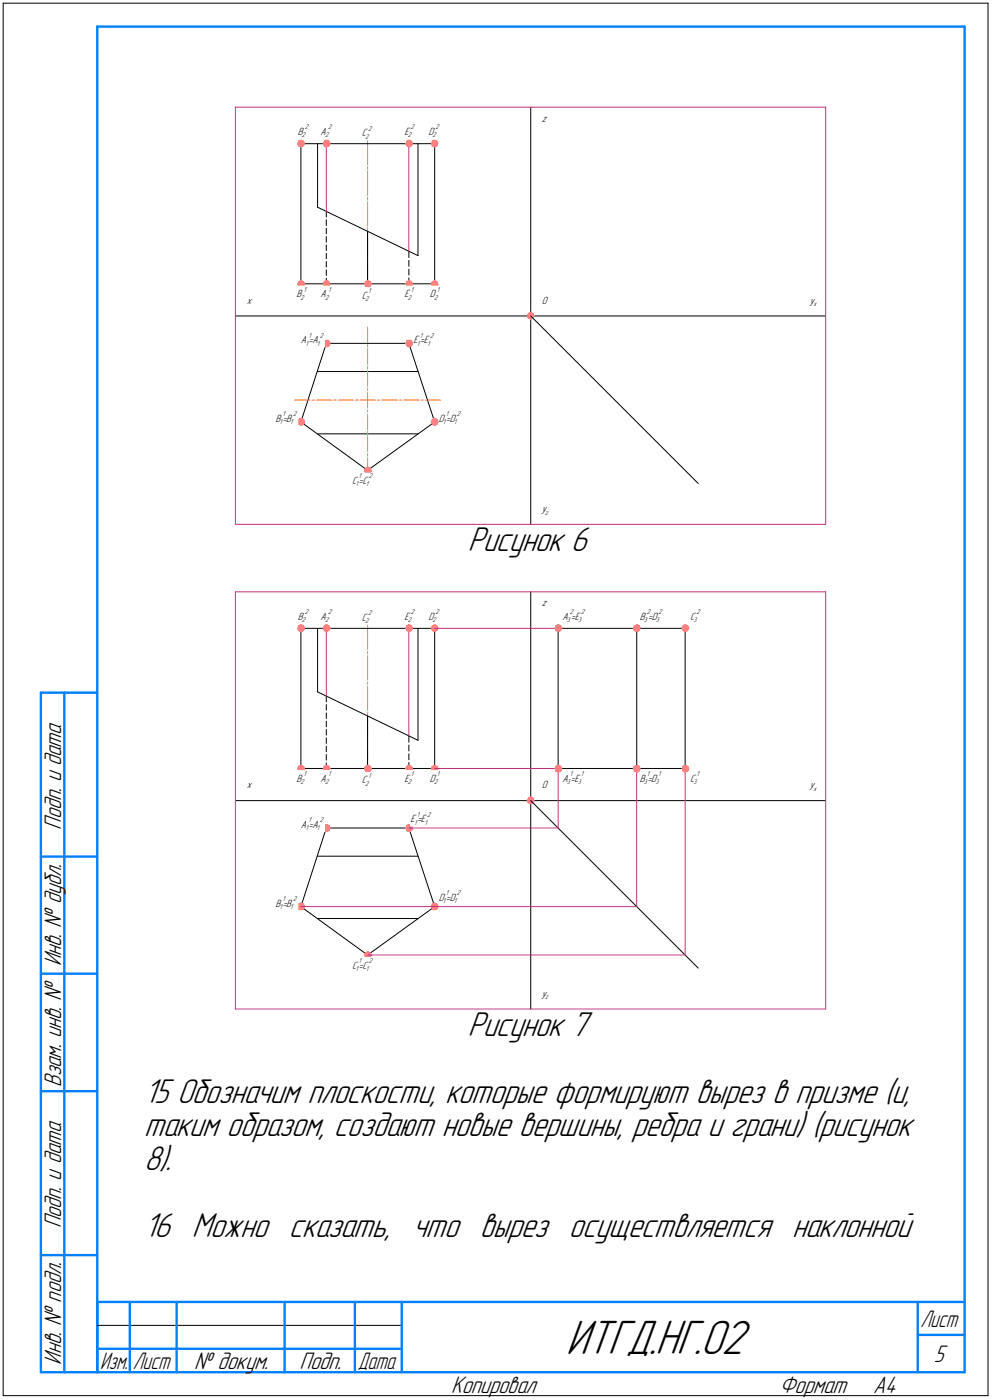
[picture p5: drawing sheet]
<svg xmlns="http://www.w3.org/2000/svg" width="212mm" height="299mm" viewBox="0 0 212 299" stroke-linecap="round" stroke-linejoin="round" font-family="sans-serif">
<defs><g id="words">
<text font-size="10.9" x="120.7" y="288.8">ИТГД.НГ.02</text>
<g font-size="7.8">
<text x="99.8" y="117.6">Рисунок 6</text>
<text x="99.8" y="221">Рисунок 7</text>
<text x="30.7" y="235.2">15 Обозначим плоскости, которые формируют вырез в призме (и,</text>
<text x="30.7" y="242.4">таким образом, создают новые вершины, ребра и грани) (рисунок</text>
<text x="30.7" y="249.5">8).</text>
<text x="30.7" y="263.8">16 Можно сказать, что вырез осуществляется наклонной</text>
</g>
<g font-size="5.4">
<text x="13" y="177" transform="rotate(-90 13 177)">Подп. и дата</text>
<text x="13" y="206.1" transform="rotate(-90 13 206.1)">Инв. № дубл.</text>
<text x="13" y="231.8" transform="rotate(-90 13 231.8)">Взам. инв. №</text>
<text x="13" y="262" transform="rotate(-90 13 262)">Подп. и дата</text>
<text x="13" y="291.1" transform="rotate(-90 13 291.1)">Инв. № подл.</text>
<text x="41.4" y="292">№ докум.</text>
<text x="63.9" y="292">Подп.</text>
<text x="199.1" y="290.5">5</text>
<text x="96.3" y="297">Копировал</text>
<text x="166.3" y="297">Формат</text>
<text x="186.3" y="297">A4</text>
</g>
<g font-size="5.3">
<text x="196.4" y="283">Лист</text>
<text x="21.4" y="292">Изм.</text>
<text x="28.4" y="292">Лист</text>
<text x="76.4" y="292">Дата</text>
</g>
<g font-size="2.4">
<text x="63.5" y="28.8">B</text>
<text x="68.4" y="28.8">A</text>
<text x="77.2" y="29.1">C</text>
<text x="86.3" y="28.8">E</text>
<text x="91.4" y="28.8">D</text>
<text x="115.6" y="26">z</text>
<text x="52.6" y="64.8">x</text>
<text x="63.2" y="63.4">B</text>
<text x="68.4" y="63.4">A</text>
<text x="77.2" y="63.7">C</text>
<text x="86.3" y="63.4">E</text>
<text x="91.7" y="63.4">D</text>
<text x="115.6" y="64.8">О</text>
<text x="172.8" y="64.8">y</text>
<text x="64.2" y="73.2">A =A</text>
<text x="88.2" y="73.2">E =E</text>
<text x="58.7" y="90">B =B</text>
<text x="93.6" y="90">D =D</text>
<text x="75.1" y="103.2">C =C</text>
<text x="115.6" y="109.3">y</text>
<text x="115.6" y="129.3">z</text>
<text x="63.5" y="132.2">B</text>
<text x="68.4" y="132.2">A</text>
<text x="77.2" y="132.5">C</text>
<text x="86.3" y="132.2">E</text>
<text x="91.4" y="132.2">D</text>
<text x="120" y="132.2">A =E</text>
<text x="136.5" y="132.2">B =D</text>
<text x="147.2" y="132.2">C</text>
<text x="63.2" y="166.8">B</text>
<text x="68.4" y="166.8">A</text>
<text x="77.2" y="167.1">C</text>
<text x="86.3" y="166.8">E</text>
<text x="91.7" y="166.8">D</text>
<text x="120" y="166.8">A =E</text>
<text x="136.5" y="166.8">B =D</text>
<text x="147.2" y="166.8">C</text>
<text x="52.6" y="168.1">x</text>
<text x="115.6" y="168.1">О</text>
<text x="172.8" y="168.1">y</text>
<text x="64.2" y="176.6">A =A</text>
<text x="87.6" y="175.4">E =E</text>
<text x="58.7" y="193.4">B =B</text>
<text x="93.6" y="192.2">D =D</text>
<text x="75.1" y="206.6">C =C</text>
<text x="115.6" y="212.6">y</text>
</g>
<g font-size="1.6">
<text x="64.4" y="29.3">2</text>
<text x="65" y="27.6">2</text>
<text x="69.3" y="29.3">2</text>
<text x="70" y="27.6">2</text>
<text x="77.9" y="29.6">2</text>
<text x="78.5" y="27.9">2</text>
<text x="87" y="29.3">2</text>
<text x="87.6" y="27.6">2</text>
<text x="92.3" y="29.3">2</text>
<text x="92.9" y="27.6">2</text>
<text x="64.1" y="63.9">2</text>
<text x="64.7" y="62.2">1</text>
<text x="69.3" y="63.9">2</text>
<text x="70" y="62.2">1</text>
<text x="77.9" y="64.2">2</text>
<text x="78.5" y="62.5">1</text>
<text x="87" y="63.9">2</text>
<text x="87.6" y="62.2">1</text>
<text x="92.6" y="63.9">2</text>
<text x="93.2" y="62.2">1</text>
<text x="173.5" y="65.3">x</text>
<text x="65.2" y="73.8">1</text>
<text x="65.8" y="72">1</text>
<text x="67.6" y="73.8">1</text>
<text x="68.2" y="72">2</text>
<text x="88.9" y="73.8">1</text>
<text x="89.5" y="72">1</text>
<text x="91.1" y="73.8">1</text>
<text x="91.7" y="72">2</text>
<text x="60.2" y="88.8">1</text>
<text x="62.6" y="88.8">2</text>
<text x="95.1" y="88.8">1</text>
<text x="97.4" y="88.8">2</text>
<text x="59.6" y="90.5">1</text>
<text x="61.9" y="90.5">1</text>
<text x="94.5" y="90.5">1</text>
<text x="96.8" y="90.5">1</text>
<text x="75.8" y="103.7">1</text>
<text x="76.5" y="102">1</text>
<text x="78" y="103.7">1</text>
<text x="78.7" y="102">2</text>
<text x="116.3" y="109.8">z</text>
<text x="65" y="131">2</text>
<text x="70" y="131">2</text>
<text x="78.5" y="131.3">2</text>
<text x="87.6" y="131">2</text>
<text x="92.9" y="131">2</text>
<text x="121.6" y="131">2</text>
<text x="124" y="131">2</text>
<text x="137.9" y="131">2</text>
<text x="140.5" y="131">2</text>
<text x="148.6" y="131">2</text>
<text x="64.4" y="132.7">2</text>
<text x="69.3" y="132.7">2</text>
<text x="77.9" y="133">2</text>
<text x="87" y="132.7">2</text>
<text x="92.3" y="132.7">2</text>
<text x="120.9" y="132.7">3</text>
<text x="123.4" y="132.7">3</text>
<text x="137.3" y="132.7">3</text>
<text x="139.9" y="132.7">3</text>
<text x="147.9" y="132.7">3</text>
<text x="64.1" y="167.3">2</text>
<text x="64.7" y="165.6">1</text>
<text x="69.3" y="167.3">2</text>
<text x="70" y="165.6">1</text>
<text x="77.9" y="167.6">2</text>
<text x="78.5" y="165.9">1</text>
<text x="87" y="167.3">2</text>
<text x="87.6" y="165.6">1</text>
<text x="92.6" y="167.3">2</text>
<text x="93.2" y="165.6">1</text>
<text x="120.9" y="167.3">3</text>
<text x="121.6" y="165.6">1</text>
<text x="123.3" y="167.3">3</text>
<text x="123.9" y="165.6">1</text>
<text x="137.3" y="167.3">3</text>
<text x="137.9" y="165.6">1</text>
<text x="139.8" y="167.3">3</text>
<text x="140.4" y="165.6">1</text>
<text x="147.9" y="167.3">3</text>
<text x="148.6" y="165.6">1</text>
<text x="173.5" y="168.7">x</text>
<text x="65.2" y="177.1">1</text>
<text x="65.8" y="175.4">1</text>
<text x="67.6" y="177.1">1</text>
<text x="68.2" y="175.4">2</text>
<text x="88.3" y="175.9">1</text>
<text x="88.9" y="174.2">1</text>
<text x="90.5" y="175.9">1</text>
<text x="91.1" y="174.2">2</text>
<text x="95.1" y="191">1</text>
<text x="97.4" y="191">2</text>
<text x="59.6" y="193.9">1</text>
<text x="60.2" y="192.2">1</text>
<text x="61.9" y="193.9">1</text>
<text x="62.6" y="192.2">2</text>
<text x="94.5" y="192.7">1</text>
<text x="96.8" y="192.7">1</text>
<text x="75.8" y="207.1">1</text>
<text x="76.5" y="205.4">1</text>
<text x="78" y="207.1">1</text>
<text x="78.7" y="205.4">2</text>
<text x="116.3" y="213.2">z</text>
</g>
</g></defs>
<g fill="none" stroke="#000" stroke-width=".21">
<path d="M.7 .7h210zM.7 .7v297zM210.7 .7v297zM64.2 30.6h28.5zM64.2 30.6v29.9zM67.7 30.6v13.6zM89.2 30.6v23.9zM92.7 30.6v29.9zM113.2 22.9v44.5zM67.7 44.2l21.5 10.3zM69.6 59.4v1.1zM69.6 57.6v1.2z"/>
<path d="M69.6 55.8v1.2zM69.6 54v1.2zM69.6 52.2v1.2zM69.6 50.5v1.1zM69.6 48.7v1.2zM69.6 46.9v1.2zM69.6 45.1v1.2zM78.4 49.4v11.1zM87.2 59.3v1.2zM87.2 57.4v1.3zM87.2 55.5v1.3zM87.2 53.6v1.3z"/>
<path d="M50.2 67.4h63zM64.2 60.5h28.5zM67.7 79.2h21.5zM69.6 73.2h17.6zM69.6 73.2l-5.4 16.8zM87.2 73.2l5.5 16.8zM113.2 67.4h62.9zM113.2 67.4v44.4zM113.2 67.4l35.7 35.7zM64.2 90l14.2 10.3zM67.7 92.5h21.5zM78.4 100.3l14.3-10.3z"/>
<path d="M64.2 134h28.5zM64.2 134v29.9zM67.7 134v13.6zM89.2 134v23.9zM92.7 134v29.9zM113.2 126.2v44.6zM119 134h27.1zM119 134v29.9zM135.8 134v29.9zM146.1 134v29.9zM67.7 147.6l21.5 10.3zM69.6 159.2v1.2z"/>
<path d="M69.6 157.4v1.2zM69.6 155.6v1.2zM69.6 153.8v1.2zM69.6 152.1v1.1zM69.6 150.3v1.2zM69.6 148.5v1.2zM78.4 152.7v11.2zM87.2 158.9v1.3zM87.2 157v1.3zM50.2 170.8h63zM64.2 163.9h28.5zM69.6 176.6h17.6z"/>
<path d="M69.6 176.6l-5.4 16.8zM69.6 162.7v1.2zM69.6 161v1.1zM87.2 176.6l5.5 16.8zM87.2 162.6v1.3zM87.2 160.8v1.3zM113.2 170.8h62.9zM113.2 170.8v44.4zM113.2 170.8l35.7 35.7zM119 163.9h27.1zM64.2 193.4l14.2 10.3zM67.7 182.6h21.5z"/>
<path d="M67.7 195.9h21.5zM78.4 203.7l14.3-10.3zM.7 297.7h210zM20.7 282.7h65z"/>
</g>
<g fill="none" stroke="#0080ff" stroke-width=".51">
<path d="M20.7 5.7h185zM20.7 5.7v287zM205.7 5.7v287zM8.7 147.7v145zM8.7 147.7h12zM13.7 147.7v145zM8.7 182.7h12zM8.7 207.7h12zM8.7 232.7h12zM8.7 267.7h12zM20.7 277.7h185zM20.7 277.7v15z"/>
<path d="M27.7 277.7v15zM37.7 277.7v15zM60.7 277.7v15zM75.7 277.7v15zM85.7 277.7v15zM195.7 277.7v15zM8.7 292.7h12zM20.7 287.7h7zM20.7 292.7h185zM27.7 287.7h10zM37.7 287.7h23zM60.7 287.7h15z"/>
<path d="M75.7 287.7h10zM195.7 284.7h10z"/>
</g>
<g fill="none" stroke="#c52b79" stroke-width=".21">
<path d="M50.2 22.9h125.9zM50.2 22.9v88.9zM69.6 30.6v14.5zM87.2 30.6v23zM176.1 22.9v88.9zM50.2 111.8h125.9zM50.2 126.2h125.9zM50.2 126.2v89zM69.6 134v14.5zM87.2 134v23zM92.7 134h26.3zM176.1 126.2v89z"/>
<path d="M87.2 176.6h31.8zM92.7 163.9h26.3zM119 163.9v12.7zM135.8 163.9v29.5zM146.1 163.9v39.8zM64.2 193.4h28.5zM92.7 193.4h43.1zM50.2 215.2h125.9zM78.4 203.7h67.7z"/>
</g>
<g fill="#ff8080" stroke="#ff8080" stroke-width=".21">
<path d="M113 66.6h.4zM112.9 66.7h.6zM112.6 66.8h1.1zM112.6 66.9h1.2zM112.6 67h1.2zM112.5 67.1h1.4zM112.5 67.1h1.4zM112.4 67.2h1.6zM112.4 67.3h1.6zM112.4 67.4h1.6zM112.4 67.5h1.6zM112.4 67.6h1.5zM112.5 67.6h1.4zM112.5 67.7h1.3zM112.6 67.8h1.2zM112.6 67.9h1.1zM112.9 68h.6zM113 68.1h.4z"/>
<path d="M69.3 72.6h.6zM69.1 72.6h1.1zM69.1 72.7h1.2zM69.1 72.8h1.2zM69 72.9h1.4zM69 73h1.4zM68.9 73.1h1.5zM68.9 73.2h1.5zM68.8 73.2h1.6zM68.9 73.3h1.5zM68.9 73.4h1.5zM69 73.5h1.4zM69 73.6h1.4zM69.1 73.7h1.2zM69.1 73.7h1.2zM69.1 73.8h1.1zM69.3 73.9h.7zM69.4 74h.4z"/>
<path d="M87 72.6h.5zM86.7 72.6h1.1zM86.7 72.7h1.2zM86.7 72.8h1.2zM86.6 72.9h1.4zM86.6 73h1.4zM86.5 73.1h1.6zM86.5 73.2h1.6zM86.4 73.2h1.7zM86.5 73.3h1.6zM86.5 73.4h1.6zM86.6 73.5h1.4zM86.6 73.6h1.4zM86.7 73.7h1.2zM86.7 73.7h1.2zM86.7 73.8h1.1zM86.9 73.9h.7zM87 74h.5z"/>
<path d="M64 89.2h.4zM63.8 89.3h.8zM63.6 89.4h1.2zM63.6 89.5h1.3zM63.6 89.6h1.3zM63.6 89.7h1.3zM63.5 89.7h1.4zM63.5 89.8h1.5zM63.5 89.9h1.5zM63.4 90h1.6zM63.5 90.1h1.5zM63.5 90.2h1.5zM63.5 90.3h1.4zM63.6 90.3h1.3zM63.6 90.4h1.3zM63.6 90.5h1.3zM63.6 90.6h1.2zM63.9 90.7h.6z"/>
<path d="M78.2 99.7h.5zM78.1 99.7h.7zM77.9 99.8h1.1zM77.9 99.9h1.2zM77.8 100h1.3zM77.8 100.1h1.4zM77.7 100.2h1.5zM77.7 100.2h1.5zM77.6 100.3h1.6zM77.7 100.4h1.5zM77.7 100.5h1.5zM77.8 100.6h1.4zM77.8 100.7h1.4zM77.9 100.8h1.2zM77.9 100.8h1.2zM77.9 100.9h1.1zM78.1 101h.7zM78.2 101.1h.5z"/>
<path d="M92.5 89.2h.4zM92.4 89.3h.6zM92.1 89.4h1.1zM92.1 89.5h1.2zM92.1 89.6h1.2zM92 89.7h1.4zM92 89.7h1.4zM91.9 89.8h1.6zM91.9 89.9h1.6zM91.9 90h1.6zM91.9 90.1h1.6zM91.9 90.2h1.6zM92 90.3h1.4zM92 90.3h1.4zM92.1 90.4h1.2zM92.1 90.5h1.2zM92.1 90.6h1.1zM92.5 90.7h.5z"/>
<path d="M64 59.9h.4zM63.8 59.9h.8zM63.6 60h1.2zM63.6 60.1h1.3zM63.6 60.2h1.3zM63.5 60.3h1.4zM63.5 60.4h1.4zM63.5 60.5h1.5zM63.4 60.5h1.6zM63.5 60.6h1.5zM63.5 60.7h1.5zM63.5 60.8h1.4zM63.6 60.9h1.3zM63.6 61h1.3zM63.6 61h1.3zM63.6 61.1h1.2zM63.8 61.2h.8zM64 61.3h.4z"/>
<path d="M69.4 59.9h.5zM69.3 59.9h.7zM69.1 60h1.1zM69.1 60.1h1.2zM69 60.2h1.3zM69 60.3h1.4zM68.9 60.4h1.5zM68.9 60.5h1.5zM68.8 60.5h1.6zM68.9 60.6h1.5zM68.9 60.7h1.5zM69 60.8h1.4zM69 60.9h1.4zM69.1 61h1.2zM69.1 61h1.2zM69.1 61.1h1.1zM69.3 61.2h.7zM69.4 61.3h.5z"/>
<path d="M78.2 59.9h.5zM78.1 59.9h.7zM77.9 60h1.1zM77.9 60.1h1.2zM77.8 60.2h1.3zM77.8 60.3h1.4zM77.7 60.4h1.5zM77.7 60.5h1.5zM77.6 60.5h1.6zM77.7 60.6h1.5zM77.7 60.7h1.5zM77.8 60.8h1.4zM77.8 60.9h1.4zM77.9 61h1.2zM77.9 61h1.2zM77.9 61.1h1.1zM78.1 61.2h.7zM78.2 61.3h.5z"/>
<path d="M87 59.9h.5zM86.9 59.9h.7zM86.7 60h1.1zM86.7 60.1h1.2zM86.6 60.2h1.3zM86.6 60.3h1.4zM86.5 60.4h1.5zM86.5 60.5h1.6zM86.4 60.5h1.7zM86.5 60.6h1.6zM86.5 60.7h1.6zM86.6 60.8h1.4zM86.6 60.9h1.4zM86.7 61h1.2zM86.7 61h1.2zM86.7 61.1h1.1zM86.9 61.2h.7zM87 61.3h.5z"/>
<path d="M92.5 59.9h.4zM92.4 59.9h.6zM92.1 60h1.1zM92.1 60.1h1.2zM92 60.2h1.3zM92 60.3h1.4zM91.9 60.4h1.5zM91.9 60.5h1.6zM91.9 60.5h1.6zM91.9 60.6h1.6zM91.9 60.7h1.6zM92 60.8h1.4zM92 60.9h1.4zM92.1 61h1.2zM92.1 61h1.2zM92.1 61.1h1.1zM92.4 61.2h.6zM92.5 61.3h.4z"/>
<path d="M64 29.9h.4zM63.8 30h.8zM63.6 30.1h1.2zM63.6 30.1h1.3zM63.6 30.2h1.3zM63.6 30.3h1.3zM63.5 30.4h1.4zM63.5 30.5h1.5zM63.5 30.6h1.5zM63.4 30.6h1.6zM63.5 30.7h1.5zM63.5 30.8h1.4zM63.5 30.9h1.4zM63.6 31h1.3zM63.6 31.1h1.3zM63.6 31.2h1.2zM63.8 31.2h.8zM64 31.3h.4z"/>
<path d="M69.4 29.9h.5zM69.3 30h.7zM69.1 30.1h1.1zM69.1 30.1h1.2zM69.1 30.2h1.2zM69 30.3h1.4zM69 30.4h1.4zM68.9 30.5h1.5zM68.9 30.6h1.5zM68.8 30.6h1.6zM68.9 30.7h1.5zM68.9 30.8h1.5zM69 30.9h1.4zM69 31h1.3zM69.1 31.1h1.2zM69.1 31.2h1.1zM69.3 31.2h.7zM69.4 31.3h.5z"/>
<path d="M87 29.9h.5zM86.9 30h.7zM86.7 30.1h1.1zM86.7 30.1h1.2zM86.7 30.2h1.2zM86.6 30.3h1.4zM86.6 30.4h1.4zM86.5 30.5h1.6zM86.5 30.6h1.6zM86.4 30.6h1.7zM86.5 30.7h1.6zM86.5 30.8h1.5zM86.6 30.9h1.4zM86.6 31h1.3zM86.7 31.1h1.2zM86.7 31.2h1.1zM86.9 31.2h.7zM87 31.3h.5z"/>
<path d="M92.5 29.9h.4zM92.4 30h.6zM92.1 30.1h1.1zM92.1 30.1h1.2zM92.1 30.2h1.2zM92 30.3h1.4zM92 30.4h1.4zM91.9 30.5h1.6zM91.9 30.6h1.6zM91.9 30.6h1.6zM91.9 30.7h1.6zM91.9 30.8h1.5zM92 30.9h1.4zM92 31h1.3zM92.1 31.1h1.2zM92.1 31.2h1.1zM92.4 31.2h.6zM92.5 31.3h.4z"/>
<path d="M113 170h.4zM112.9 170.1h.6zM112.6 170.2h1.1zM112.6 170.3h1.2zM112.6 170.3h1.2zM112.5 170.4h1.4zM112.5 170.5h1.4zM112.4 170.6h1.6zM112.4 170.7h1.6zM112.4 170.8h1.6zM112.4 170.9h1.6zM112.4 170.9h1.5zM112.5 171h1.4zM112.5 171.1h1.3zM112.6 171.2h1.2zM112.6 171.3h1.1zM112.9 171.4h.6zM113 171.4h.4z"/>
<path d="M69.3 175.9h.6zM69.1 176h1.1zM69.1 176.1h1.2zM69.1 176.2h1.2zM69 176.3h1.4zM69 176.4h1.4zM68.9 176.4h1.5zM68.9 176.5h1.5zM68.8 176.6h1.6zM68.9 176.7h1.5zM68.9 176.8h1.5zM69 176.9h1.4zM69 177h1.4zM69.1 177h1.2zM69.1 177.1h1.2zM69.1 177.2h1.1zM69.3 177.3h.7zM69.4 177.4h.4z"/>
<path d="M87 175.9h.5zM86.7 176h1.1zM86.7 176.1h1.2zM86.7 176.2h1.2zM86.6 176.3h1.4zM86.6 176.4h1.4zM86.5 176.4h1.6zM86.5 176.5h1.6zM86.4 176.6h1.7zM86.5 176.7h1.6zM86.5 176.8h1.6zM86.6 176.9h1.4zM86.6 177h1.4zM86.7 177h1.2zM86.7 177.1h1.2zM86.7 177.2h1.1zM86.9 177.3h.7zM87 177.4h.5z"/>
<path d="M64 192.6h.4zM63.8 192.7h.8zM63.6 192.8h1.2zM63.6 192.9h1.3zM63.6 193h1.3zM63.6 193h1.3zM63.5 193.1h1.4zM63.5 193.2h1.5zM63.5 193.3h1.5zM63.4 193.4h1.6zM63.5 193.5h1.5zM63.5 193.5h1.5zM63.5 193.6h1.4zM63.6 193.7h1.3zM63.6 193.8h1.3zM63.6 193.9h1.3zM63.6 194h1.2zM63.9 194.1h.6z"/>
<path d="M78.2 203h.5zM78.1 203.1h.7zM77.9 203.2h1.1zM77.9 203.3h1.2zM77.8 203.4h1.3zM77.8 203.5h1.4zM77.7 203.5h1.5zM77.7 203.6h1.5zM77.6 203.7h1.6zM77.7 203.8h1.5zM77.7 203.9h1.5zM77.8 204h1.4zM77.8 204h1.4zM77.9 204.1h1.2zM77.9 204.2h1.2zM77.9 204.3h1.1zM78.1 204.4h.7zM78.2 204.5h.5z"/>
<path d="M92.5 192.6h.4zM92.4 192.7h.6zM92.1 192.8h1.1zM92.1 192.9h1.2zM92.1 193h1.2zM92 193h1.4zM92 193.1h1.4zM91.9 193.2h1.6zM91.9 193.3h1.6zM91.9 193.4h1.6zM91.9 193.5h1.6zM91.9 193.5h1.6zM92 193.6h1.4zM92 193.7h1.4zM92.1 193.8h1.2zM92.1 193.9h1.2zM92.1 194h1.1zM92.5 194.1h.5z"/>
<path d="M64 163.2h.4zM63.8 163.3h.8zM63.6 163.4h1.2zM63.6 163.5h1.3zM63.6 163.6h1.3zM63.5 163.7h1.4zM63.5 163.7h1.4zM63.5 163.8h1.5zM63.4 163.9h1.6zM63.5 164h1.5zM63.5 164.1h1.5zM63.5 164.2h1.4zM63.6 164.3h1.3zM63.6 164.3h1.3zM63.6 164.4h1.3zM63.6 164.5h1.2zM63.8 164.6h.8zM64 164.7h.4z"/>
<path d="M69.4 163.2h.5zM69.3 163.3h.7zM69.1 163.4h1.1zM69.1 163.5h1.2zM69 163.6h1.3zM69 163.7h1.4zM68.9 163.7h1.5zM68.9 163.8h1.5zM68.8 163.9h1.6zM68.9 164h1.5zM68.9 164.1h1.5zM69 164.2h1.4zM69 164.3h1.4zM69.1 164.3h1.2zM69.1 164.4h1.2zM69.1 164.5h1.1zM69.3 164.6h.7zM69.4 164.7h.5z"/>
<path d="M78.2 163.2h.5zM78.1 163.3h.7zM77.9 163.4h1.1zM77.9 163.5h1.2zM77.8 163.6h1.3zM77.8 163.7h1.4zM77.7 163.7h1.5zM77.7 163.8h1.5zM77.6 163.9h1.6zM77.7 164h1.5zM77.7 164.1h1.5zM77.8 164.2h1.4zM77.8 164.3h1.4zM77.9 164.3h1.2zM77.9 164.4h1.2zM77.9 164.5h1.1zM78.1 164.6h.7zM78.2 164.7h.5z"/>
<path d="M87 163.2h.5zM86.9 163.3h.7zM86.7 163.4h1.1zM86.7 163.5h1.2zM86.6 163.6h1.3zM86.6 163.7h1.4zM86.5 163.7h1.5zM86.5 163.8h1.6zM86.4 163.9h1.7zM86.5 164h1.6zM86.5 164.1h1.6zM86.6 164.2h1.4zM86.6 164.3h1.4zM86.7 164.3h1.2zM86.7 164.4h1.2zM86.7 164.5h1.1zM86.9 164.6h.7zM87 164.7h.5z"/>
<path d="M92.5 163.2h.4zM92.4 163.3h.6zM92.1 163.4h1.1zM92.1 163.5h1.2zM92 163.6h1.3zM92 163.7h1.4zM91.9 163.7h1.5zM91.9 163.8h1.6zM91.9 163.9h1.6zM91.9 164h1.6zM91.9 164.1h1.6zM92 164.2h1.4zM92 164.3h1.4zM92.1 164.3h1.2zM92.1 164.4h1.2zM92.1 164.5h1.1zM92.4 164.6h.6zM92.5 164.7h.4z"/>
<path d="M64 133.3h.4zM63.8 133.3h.8zM63.6 133.4h1.2zM63.6 133.5h1.3zM63.6 133.6h1.3zM63.6 133.7h1.3zM63.5 133.8h1.4zM63.5 133.9h1.5zM63.5 133.9h1.5zM63.4 134h1.6zM63.5 134.1h1.5zM63.5 134.2h1.4zM63.5 134.3h1.4zM63.6 134.4h1.3zM63.6 134.5h1.3zM63.6 134.5h1.2zM63.8 134.6h.8zM64 134.7h.4z"/>
<path d="M69.4 133.3h.5zM69.3 133.3h.7zM69.1 133.4h1.1zM69.1 133.5h1.2zM69.1 133.6h1.2zM69 133.7h1.4zM69 133.8h1.4zM68.9 133.9h1.5zM68.9 133.9h1.5zM68.8 134h1.6zM68.9 134.1h1.5zM68.9 134.2h1.5zM69 134.3h1.4zM69 134.4h1.3zM69.1 134.5h1.2zM69.1 134.5h1.1zM69.3 134.6h.7zM69.4 134.7h.5z"/>
<path d="M87 133.3h.5zM86.9 133.3h.7zM86.7 133.4h1.1zM86.7 133.5h1.2zM86.7 133.6h1.2zM86.6 133.7h1.4zM86.6 133.8h1.4zM86.5 133.9h1.6zM86.5 133.9h1.6zM86.4 134h1.7zM86.5 134.1h1.6zM86.5 134.2h1.5zM86.6 134.3h1.4zM86.6 134.4h1.3zM86.7 134.5h1.2zM86.7 134.5h1.1zM86.9 134.6h.7zM87 134.7h.5z"/>
<path d="M92.5 133.3h.4zM92.4 133.3h.6zM92.1 133.4h1.1zM92.1 133.5h1.2zM92.1 133.6h1.2zM92 133.7h1.4zM92 133.8h1.4zM91.9 133.9h1.6zM91.9 133.9h1.6zM91.9 134h1.6zM91.9 134.1h1.6zM91.9 134.2h1.5zM92 134.3h1.4zM92 134.4h1.3zM92.1 134.5h1.2zM92.1 134.5h1.1zM92.4 134.6h.6zM92.5 134.7h.4z"/>
<path d="M118.9 163.2h.4zM118.7 163.3h.8zM118.4 163.4h1.2zM118.4 163.5h1.3zM118.4 163.6h1.3zM118.4 163.7h1.4zM118.4 163.7h1.4zM118.4 163.8h1.5zM118.3 163.9h1.6zM118.4 164h1.5zM118.4 164.1h1.5zM118.4 164.2h1.4zM118.4 164.3h1.4zM118.4 164.3h1.3zM118.4 164.4h1.3zM118.4 164.5h1.2zM118.7 164.6h.8zM118.9 164.7h.4z"/>
<path d="M118.9 133.3h.4zM118.7 133.3h.8zM118.4 133.4h1.2zM118.4 133.5h1.3zM118.4 133.6h1.3zM118.4 133.7h1.4zM118.4 133.8h1.4zM118.4 133.9h1.5zM118.4 133.9h1.5zM118.3 134h1.6zM118.4 134.1h1.5zM118.4 134.2h1.4zM118.4 134.3h1.4zM118.4 134.4h1.3zM118.4 134.5h1.3zM118.4 134.5h1.2zM118.7 134.6h.8zM118.9 134.7h.4z"/>
<path d="M135.6 133.3h.5zM135.5 133.3h.7zM135.2 133.4h1.2zM135.2 133.5h1.3zM135.2 133.6h1.3zM135.1 133.7h1.4zM135.1 133.8h1.5zM135 133.9h1.6zM135 133.9h1.6zM135 134h1.6zM135 134.1h1.6zM135 134.2h1.6zM135.1 134.3h1.4zM135.1 134.4h1.4zM135.2 134.5h1.3zM135.2 134.5h1.2zM135.5 134.6h.7zM135.6 134.7h.5z"/>
<path d="M146 133.3h.4zM145.8 133.3h.8zM145.6 133.4h1.1zM145.6 133.5h1.2zM145.6 133.6h1.2zM145.5 133.7h1.4zM145.5 133.8h1.4zM145.5 133.9h1.5zM145.5 133.9h1.5zM145.4 134h1.6zM145.5 134.1h1.5zM145.5 134.2h1.4zM145.5 134.3h1.4zM145.5 134.4h1.3zM145.6 134.5h1.2zM145.6 134.5h1.1zM145.8 134.6h.8zM146 134.7h.4z"/>
<path d="M135.6 163.2h.5zM135.5 163.3h.7zM135.2 163.4h1.2zM135.2 163.5h1.3zM135.1 163.6h1.4zM135.1 163.7h1.4zM135 163.7h1.6zM135 163.8h1.6zM135 163.9h1.6zM135 164h1.6zM135 164.1h1.6zM135.1 164.2h1.5zM135.1 164.3h1.4zM135.2 164.3h1.3zM135.2 164.4h1.3zM135.2 164.5h1.2zM135.5 164.6h.7zM135.6 164.7h.5z"/>
<path d="M146 163.2h.4zM145.8 163.3h.8zM145.6 163.4h1.1zM145.6 163.5h1.2zM145.5 163.6h1.3zM145.5 163.7h1.4zM145.5 163.7h1.4zM145.5 163.8h1.5zM145.4 163.9h1.6zM145.5 164h1.5zM145.5 164.1h1.5zM145.5 164.2h1.4zM145.5 164.3h1.4zM145.6 164.3h1.2zM145.6 164.4h1.2zM145.6 164.5h1.1zM145.8 164.6h.8zM146 164.7h.4z"/>
</g>
<g fill="none" stroke="#ff8000" stroke-width=".21">
<path d="M78.4 36.5v5.2zM78.4 35.6v.5zM78.4 30v5.1zM78.4 56v5.1zM78.4 55.1v.4zM78.4 49.5v5.2zM78.4 48.6v.5zM78.4 43v5.2zM78.4 42.1v.5zM78.4 69.8v3.3zM78.4 73.5v.5zM78.4 74.4v3.3z"/>
<path d="M78.4 78.1v.6zM78.4 79.1v3.3zM62.8 85.3h3.3zM66.6 85.3h.5zM67.5 85.3h3.3zM71.2 85.3h.5zM72.1 85.3h3.3zM75.9 85.3h.5zM76.8 85.3h1.6zM78.4 97.6v3.3zM78.4 96.8v.4zM78.4 93v3.3z"/>
<path d="M78.4 92.1v.4zM78.4 88.4v3.3zM78.4 87.5v.4zM78.4 85.3v1.7zM78.4 82.8v.4zM78.4 83.7v1.6zM78.4 85.3h1.7zM80.5 85.3h.5zM81.4 85.3h3.4zM85.2 85.3h.4zM86.1 85.3h3.3zM89.8 85.3h.5z"/>
<path d="M90.8 85.3h3.2zM78.4 139.9v5.1zM78.4 138.9v.5zM78.4 133.3v5.2zM78.4 159.4v5.1zM78.4 158.5v.4zM78.4 152.9v5.2zM78.4 152v.5zM78.4 146.4v5.2zM78.4 145.5v.5z"/>
</g>
<g fill="#fff" stroke="#fff" stroke-width=".21">
<path d="M115.6 63.1h1.5zM115.6 63.2h1.5zM115.6 63.2h1.5zM115.6 63.3h1.5zM115.6 63.4h1.5zM115.6 63.5h1.5zM115.6 63.6h1.5zM115.6 63.7h1.5zM115.6 63.8h1.5zM115.6 63.8h1.5zM115.6 63.9h1.5zM115.6 64h1.5zM115.6 64.1h1.5zM115.6 64.2h1.5zM115.6 64.3h1.5zM115.6 64.3h1.5zM115.6 64.4h1.5zM115.6 64.5h1.5zM115.6 64.6h1.5zM115.6 64.7h1.5zM115.6 64.8h1.5zM115.6 64.9h1.5zM115.6 64.9h1.5zM115.6 65h1.5zM115.6 65.1h1.5z"/>
<path d="M115.6 107.6h1.9zM115.6 107.7h1.9zM115.6 107.8h1.9zM115.6 107.9h1.9zM115.6 107.9h1.9zM115.6 108h1.9zM115.6 108.1h1.9zM115.6 108.2h1.9zM115.6 108.3h1.9zM115.6 108.4h1.9zM115.6 108.5h1.9zM115.6 108.5h1.9zM115.6 108.6h1.9zM115.6 108.7h1.9zM115.6 108.8h1.9zM115.6 108.9h1.9zM115.6 109h1.9zM115.6 109.1h1.9zM115.6 109.1h1.9zM115.6 109.2h1.9zM115.6 109.3h1.9zM115.6 109.4h1.9zM115.6 109.5h1.9zM115.6 109.6h1.9zM115.6 109.6h1.9zM115.6 109.7h1.9zM115.6 109.8h1.9zM115.6 109.9h1.9zM115.6 110h1.9z"/>
<path d="M52.7 63.1h1.3zM52.7 63.2h1.3zM52.7 63.2h1.3zM52.7 63.3h1.3zM52.7 63.4h1.3zM52.7 63.5h1.3zM52.7 63.6h1.3zM52.7 63.7h1.3zM52.7 63.8h1.3zM52.7 63.8h1.3zM52.7 63.9h1.3zM52.7 64h1.3zM52.7 64.1h1.3zM52.7 64.2h1.3zM52.7 64.3h1.3zM52.7 64.3h1.3zM52.7 64.4h1.3zM52.7 64.5h1.3zM52.7 64.6h1.3zM52.7 64.7h1.3zM52.7 64.8h1.3zM52.7 64.9h1.3zM52.7 64.9h1.3zM52.7 65h1.3zM52.7 65.1h1.3z"/>
<path d="M115.6 24.3h1.3zM115.6 24.4h1.3zM115.6 24.5h1.3zM115.6 24.6h1.3zM115.6 24.6h1.3zM115.6 24.7h1.3zM115.6 24.8h1.3zM115.6 24.9h1.3zM115.6 25h1.3zM115.6 25.1h1.3zM115.6 25.1h1.3zM115.6 25.2h1.3zM115.6 25.3h1.3zM115.6 25.4h1.3zM115.6 25.5h1.3zM115.6 25.6h1.3zM115.6 25.7h1.3zM115.6 25.7h1.3zM115.6 25.8h1.3zM115.6 25.9h1.3zM115.6 26h1.3zM115.6 26.1h1.3zM115.6 26.2h1.3zM115.6 26.2h1.3zM115.6 26.3h1.3z"/>
<path d="M172.7 63.1h2zM172.7 63.2h2zM172.7 63.2h2zM172.7 63.3h2zM172.7 63.4h2zM172.7 63.5h2zM172.7 63.6h2zM172.7 63.7h2zM172.7 63.8h2zM172.7 63.8h2zM172.7 63.9h2zM172.7 64h2zM172.7 64.1h2zM172.7 64.2h2zM172.7 64.3h2zM172.7 64.3h2zM172.7 64.4h2zM172.7 64.5h2zM172.7 64.6h2zM172.7 64.7h2zM172.7 64.8h2zM172.7 64.9h2zM172.7 64.9h2zM172.7 65h2zM172.7 65.1h2zM172.7 65.2h2zM172.7 65.3h2zM172.7 65.4h2zM172.7 65.4h2zM172.7 65.5h2z"/>
<path d="M64.2 71h5.1zM64.2 71h5.1zM64.2 71.1h5.1zM64.2 71.2h5.1zM64.2 71.3h5.1zM64.2 71.4h5.1zM64.2 71.5h5.1zM64.2 71.5h5.1zM64.2 71.6h5.1zM64.2 71.7h5.1zM64.2 71.8h5.1zM64.2 71.9h5.1zM64.2 72h5.1zM64.2 72.1h5.1zM64.2 72.1h5.1zM64.2 72.2h5.1zM64.2 72.3h5.1zM64.2 72.4h5.1zM64.2 72.5h5.1zM64.2 72.6h5.1zM64.2 72.6h5.1zM64.2 72.7h5.1zM64.2 72.8h5.1zM64.2 72.9h5.1zM64.2 73h5.1zM64.2 73.1h5.1zM64.2 73.2h5.1zM64.2 73.2h5.1zM64.2 73.3h5.1zM64.2 73.4h5.1zM64.2 73.5h5.1zM64.2 73.6h5.1zM64.2 73.7h5.1zM64.2 73.7h5.1zM64.2 73.8h5.1zM64.2 73.9h5.1zM64.2 74h5.1z"/>
<path d="M58.8 87.6h4.8zM58.8 87.7h4.8zM58.8 87.8h4.8zM58.8 87.9h4.8zM58.8 88h4.8zM58.8 88.1h4.8zM58.8 88.1h4.8zM58.8 88.2h4.8zM58.8 88.3h4.8zM58.8 88.4h4.8zM58.8 88.5h4.8zM58.8 88.6h4.8zM58.8 88.6h4.8zM58.8 88.7h4.8zM58.8 88.8h4.8zM58.8 88.9h4.8zM58.8 89h4.8zM58.8 89.1h4.8zM58.8 89.2h4.8zM58.8 89.2h4.8zM58.8 89.3h4.8zM58.8 89.4h4.8zM58.8 89.5h4.8zM58.8 89.6h4.8zM58.8 89.7h4.8zM58.8 89.7h4.8zM58.8 89.8h4.8zM58.8 89.9h4.8zM58.8 90h4.8zM58.8 90.1h4.8zM58.8 90.2h4.8zM58.8 90.3h4.8zM58.8 90.3h4.8zM58.8 90.4h4.8zM58.8 90.5h4.8zM58.8 90.6h4.8zM58.8 90.7h4.8zM58.8 90.8h4.8z"/>
<path d="M75.1 100.9h4.6zM75.1 101h4.6zM75.1 101.1h4.6zM75.1 101.2h4.6zM75.1 101.3h4.6zM75.1 101.3h4.6zM75.1 101.4h4.6zM75.1 101.5h4.6zM75.1 101.6h4.6zM75.1 101.7h4.6zM75.1 101.8h4.6zM75.1 101.9h4.6zM75.1 101.9h4.6zM75.1 102h4.6zM75.1 102.1h4.6zM75.1 102.2h4.6zM75.1 102.3h4.6zM75.1 102.4h4.6zM75.1 102.4h4.6zM75.1 102.5h4.6zM75.1 102.6h4.6zM75.1 102.7h4.6zM75.1 102.8h4.6zM75.1 102.9h4.6zM75.1 103h4.6zM75.1 103h4.6zM75.1 103.1h4.6zM75.1 103.2h4.6zM75.1 103.3h4.6zM75.1 103.4h4.6zM75.1 103.5h4.6zM75.1 103.5h4.6zM75.1 103.6h4.6zM75.1 103.7h4.6zM75.1 103.8h4.6zM75.1 103.9h4.6zM75.1 104h4.6z"/>
<path d="M93.6 87.6h4.9zM93.6 87.7h4.9zM93.6 87.8h4.9zM93.6 87.9h4.9zM93.6 88h4.9zM93.6 88.1h4.9zM93.6 88.1h4.9zM93.6 88.2h4.9zM93.6 88.3h4.9zM93.6 88.4h4.9zM93.6 88.5h4.9zM93.6 88.6h4.9zM93.6 88.6h4.9zM93.6 88.7h4.9zM93.6 88.8h4.9zM93.6 88.9h4.9zM93.6 89h4.9zM93.6 89.1h4.9zM93.6 89.2h4.9zM93.6 89.2h4.9zM93.6 89.3h4.9zM93.6 89.4h4.9zM93.6 89.5h4.9zM93.6 89.6h4.9zM93.6 89.7h4.9zM93.6 89.7h4.9zM93.6 89.8h4.9zM93.6 89.9h4.9zM93.6 90h4.9zM93.6 90.1h4.9zM93.6 90.2h4.9zM93.6 90.3h4.9zM93.6 90.3h4.9zM93.6 90.4h4.9zM93.6 90.5h4.9zM93.6 90.6h4.9zM93.6 90.7h4.9zM93.6 90.8h4.9z"/>
<path d="M88.1 71h4.6zM88.1 71h4.6zM88.1 71.1h4.6zM88.1 71.2h4.6zM88.1 71.3h4.6zM88.1 71.4h4.6zM88.1 71.5h4.6zM88.1 71.5h4.6zM88.1 71.6h4.6zM88.1 71.7h4.6zM88.1 71.8h4.6zM88.1 71.9h4.6zM88.1 72h4.6zM88.1 72.1h4.6zM88.1 72.1h4.6zM88.1 72.2h4.6zM88.1 72.3h4.6zM88.1 72.4h4.6zM88.1 72.5h4.6zM88.1 72.6h4.6zM88.1 72.6h4.6zM88.1 72.7h4.6zM88.1 72.8h4.6zM88.1 72.9h4.6zM88.1 73h4.6zM88.1 73.1h4.6zM88.1 73.2h4.6zM88.1 73.2h4.6zM88.1 73.3h4.6zM88.1 73.4h4.6zM88.1 73.5h4.6zM88.1 73.6h4.6zM88.1 73.7h4.6zM88.1 73.7h4.6zM88.1 73.8h4.6zM88.1 73.9h4.6zM88.1 74h4.6z"/>
<path d="M63.2 61h2.3zM63.2 61.1h2.3zM63.2 61.2h2.3zM63.2 61.3h2.3zM63.2 61.4h2.3zM63.2 61.5h2.3zM63.2 61.6h2.3zM63.2 61.6h2.3zM63.2 61.7h2.3zM63.2 61.8h2.3zM63.2 61.9h2.3zM63.2 62h2.3zM63.2 62.1h2.3zM63.2 62.1h2.3zM63.2 62.2h2.3zM63.2 62.3h2.3zM63.2 62.4h2.3zM63.2 62.5h2.3zM63.2 62.6h2.3zM63.2 62.7h2.3zM63.2 62.7h2.3zM63.2 62.8h2.3zM63.2 62.9h2.3zM63.2 63h2.3zM63.2 63.1h2.3zM63.2 63.2h2.3zM63.2 63.2h2.3zM63.2 63.3h2.3zM63.2 63.4h2.3zM63.2 63.5h2.3zM63.2 63.6h2.3zM63.2 63.7h2.3zM63.2 63.8h2.3zM63.2 63.8h2.3zM63.2 63.9h2.3zM63.2 64h2.3zM63.2 64.1h2.3z"/>
<path d="M68.3 61h2.5zM68.3 61.1h2.5zM68.3 61.2h2.5zM68.3 61.3h2.5zM68.3 61.4h2.5zM68.3 61.5h2.5zM68.3 61.6h2.5zM68.3 61.6h2.5zM68.3 61.7h2.5zM68.3 61.8h2.5zM68.3 61.9h2.5zM68.3 62h2.5zM68.3 62.1h2.5zM68.3 62.1h2.5zM68.3 62.2h2.5zM68.3 62.3h2.5zM68.3 62.4h2.5zM68.3 62.5h2.5zM68.3 62.6h2.5zM68.3 62.7h2.5zM68.3 62.7h2.5zM68.3 62.8h2.5zM68.3 62.9h2.5zM68.3 63h2.5zM68.3 63.1h2.5zM68.3 63.2h2.5zM68.3 63.2h2.5zM68.3 63.3h2.5zM68.3 63.4h2.5zM68.3 63.5h2.5zM68.3 63.6h2.5zM68.3 63.7h2.5zM68.3 63.8h2.5zM68.3 63.8h2.5zM68.3 63.9h2.5zM68.3 64h2.5zM68.3 64.1h2.5z"/>
<path d="M77.1 61.4h2.2zM77.1 61.5h2.2zM77.1 61.6h2.2zM77.1 61.6h2.2zM77.1 61.7h2.2zM77.1 61.8h2.2zM77.1 61.9h2.2zM77.1 62h2.2zM77.1 62.1h2.2zM77.1 62.1h2.2zM77.1 62.2h2.2zM77.1 62.3h2.2zM77.1 62.4h2.2zM77.1 62.5h2.2zM77.1 62.6h2.2zM77.1 62.7h2.2zM77.1 62.7h2.2zM77.1 62.8h2.2zM77.1 62.9h2.2zM77.1 63h2.2zM77.1 63.1h2.2zM77.1 63.2h2.2zM77.1 63.2h2.2zM77.1 63.3h2.2zM77.1 63.4h2.2zM77.1 63.5h2.2zM77.1 63.6h2.2zM77.1 63.7h2.2zM77.1 63.8h2.2zM77.1 63.8h2.2zM77.1 63.9h2.2zM77.1 64h2.2zM77.1 64.1h2.2zM77.1 64.2h2.2zM77.1 64.3h2.2zM77.1 64.3h2.2zM77.1 64.4h2.2z"/>
<path d="M86.3 61h2.1zM86.3 61.1h2.1zM86.3 61.2h2.1zM86.3 61.3h2.1zM86.3 61.4h2.1zM86.3 61.5h2.1zM86.3 61.6h2.1zM86.3 61.6h2.1zM86.3 61.7h2.1zM86.3 61.8h2.1zM86.3 61.9h2.1zM86.3 62h2.1zM86.3 62.1h2.1zM86.3 62.1h2.1zM86.3 62.2h2.1zM86.3 62.3h2.1zM86.3 62.4h2.1zM86.3 62.5h2.1zM86.3 62.6h2.1zM86.3 62.7h2.1zM86.3 62.7h2.1zM86.3 62.8h2.1zM86.3 62.9h2.1zM86.3 63h2.1zM86.3 63.1h2.1zM86.3 63.2h2.1zM86.3 63.2h2.1zM86.3 63.3h2.1zM86.3 63.4h2.1zM86.3 63.5h2.1zM86.3 63.6h2.1zM86.3 63.7h2.1zM86.3 63.8h2.1zM86.3 63.8h2.1zM86.3 63.9h2.1zM86.3 64h2.1zM86.3 64.1h2.1z"/>
<path d="M91.7 61h2.3zM91.7 61.1h2.3zM91.7 61.2h2.3zM91.7 61.3h2.3zM91.7 61.4h2.3zM91.7 61.5h2.3zM91.7 61.6h2.3zM91.7 61.6h2.3zM91.7 61.7h2.3zM91.7 61.8h2.3zM91.7 61.9h2.3zM91.7 62h2.3zM91.7 62.1h2.3zM91.7 62.1h2.3zM91.7 62.2h2.3zM91.7 62.3h2.3zM91.7 62.4h2.3zM91.7 62.5h2.3zM91.7 62.6h2.3zM91.7 62.7h2.3zM91.7 62.7h2.3zM91.7 62.8h2.3zM91.7 62.9h2.3zM91.7 63h2.3zM91.7 63.1h2.3zM91.7 63.2h2.3zM91.7 63.2h2.3zM91.7 63.3h2.3zM91.7 63.4h2.3zM91.7 63.5h2.3zM91.7 63.6h2.3zM91.7 63.7h2.3zM91.7 63.8h2.3zM91.7 63.8h2.3zM91.7 63.9h2.3zM91.7 64h2.3zM91.7 64.1h2.3z"/>
<path d="M63.5 26.5h2.5zM63.5 26.6h2.5zM63.5 26.7h2.5zM63.5 26.8h2.5zM63.5 26.8h2.5zM63.5 26.9h2.5zM63.5 27h2.5zM63.5 27.1h2.5zM63.5 27.2h2.5zM63.5 27.3h2.5zM63.5 27.3h2.5zM63.5 27.4h2.5zM63.5 27.5h2.5zM63.5 27.6h2.5zM63.5 27.7h2.5zM63.5 27.8h2.5zM63.5 27.9h2.5zM63.5 27.9h2.5zM63.5 28h2.5zM63.5 28.1h2.5zM63.5 28.2h2.5zM63.5 28.3h2.5zM63.5 28.4h2.5zM63.5 28.4h2.5zM63.5 28.5h2.5zM63.5 28.6h2.5zM63.5 28.7h2.5zM63.5 28.8h2.5zM63.5 28.9h2.5zM63.5 29h2.5zM63.5 29h2.5zM63.5 29.1h2.5zM63.5 29.2h2.5zM63.5 29.3h2.5zM63.5 29.4h2.5zM63.5 29.5h2.5zM63.5 29.5h2.5z"/>
<path d="M68.3 26.5h2.7zM68.3 26.6h2.7zM68.3 26.7h2.7zM68.3 26.8h2.7zM68.3 26.8h2.7zM68.3 26.9h2.7zM68.3 27h2.7zM68.3 27.1h2.7zM68.3 27.2h2.7zM68.3 27.3h2.7zM68.3 27.3h2.7zM68.3 27.4h2.7zM68.3 27.5h2.7zM68.3 27.6h2.7zM68.3 27.7h2.7zM68.3 27.8h2.7zM68.3 27.9h2.7zM68.3 27.9h2.7zM68.3 28h2.7zM68.3 28.1h2.7zM68.3 28.2h2.7zM68.3 28.3h2.7zM68.3 28.4h2.7zM68.3 28.4h2.7zM68.3 28.5h2.7zM68.3 28.6h2.7zM68.3 28.7h2.7zM68.3 28.8h2.7zM68.3 28.9h2.7zM68.3 29h2.7zM68.3 29h2.7zM68.3 29.1h2.7zM68.3 29.2h2.7zM68.3 29.3h2.7zM68.3 29.4h2.7zM68.3 29.5h2.7zM68.3 29.5h2.7z"/>
<path d="M77.1 26.8h2.4zM77.1 26.8h2.4zM77.1 26.9h2.4zM77.1 27h2.4zM77.1 27.1h2.4zM77.1 27.2h2.4zM77.1 27.3h2.4zM77.1 27.3h2.4zM77.1 27.4h2.4zM77.1 27.5h2.4zM77.1 27.6h2.4zM77.1 27.7h2.4zM77.1 27.8h2.4zM77.1 27.9h2.4zM77.1 27.9h2.4zM77.1 28h2.4zM77.1 28.1h2.4zM77.1 28.2h2.4zM77.1 28.3h2.4zM77.1 28.4h2.4zM77.1 28.4h2.4zM77.1 28.5h2.4zM77.1 28.6h2.4zM77.1 28.7h2.4zM77.1 28.8h2.4zM77.1 28.9h2.4zM77.1 29h2.4zM77.1 29h2.4zM77.1 29.1h2.4zM77.1 29.2h2.4zM77.1 29.3h2.4zM77.1 29.4h2.4zM77.1 29.5h2.4zM77.1 29.5h2.4zM77.1 29.6h2.4zM77.1 29.7h2.4zM77.1 29.8h2.4z"/>
<path d="M86.3 26.5h2.3zM86.3 26.6h2.3zM86.3 26.7h2.3zM86.3 26.8h2.3zM86.3 26.8h2.3zM86.3 26.9h2.3zM86.3 27h2.3zM86.3 27.1h2.3zM86.3 27.2h2.3zM86.3 27.3h2.3zM86.3 27.3h2.3zM86.3 27.4h2.3zM86.3 27.5h2.3zM86.3 27.6h2.3zM86.3 27.7h2.3zM86.3 27.8h2.3zM86.3 27.9h2.3zM86.3 27.9h2.3zM86.3 28h2.3zM86.3 28.1h2.3zM86.3 28.2h2.3zM86.3 28.3h2.3zM86.3 28.4h2.3zM86.3 28.4h2.3zM86.3 28.5h2.3zM86.3 28.6h2.3zM86.3 28.7h2.3zM86.3 28.8h2.3zM86.3 28.9h2.3zM86.3 29h2.3zM86.3 29h2.3zM86.3 29.1h2.3zM86.3 29.2h2.3zM86.3 29.3h2.3zM86.3 29.4h2.3zM86.3 29.5h2.3zM86.3 29.5h2.3z"/>
<path d="M91.4 26.5h2.5zM91.4 26.6h2.5zM91.4 26.7h2.5zM91.4 26.8h2.5zM91.4 26.8h2.5zM91.4 26.9h2.5zM91.4 27h2.5zM91.4 27.1h2.5zM91.4 27.2h2.5zM91.4 27.3h2.5zM91.4 27.3h2.5zM91.4 27.4h2.5zM91.4 27.5h2.5zM91.4 27.6h2.5zM91.4 27.7h2.5zM91.4 27.8h2.5zM91.4 27.9h2.5zM91.4 27.9h2.5zM91.4 28h2.5zM91.4 28.1h2.5zM91.4 28.2h2.5zM91.4 28.3h2.5zM91.4 28.4h2.5zM91.4 28.4h2.5zM91.4 28.5h2.5zM91.4 28.6h2.5zM91.4 28.7h2.5zM91.4 28.8h2.5zM91.4 28.9h2.5zM91.4 29h2.5zM91.4 29h2.5zM91.4 29.1h2.5zM91.4 29.2h2.5zM91.4 29.3h2.5zM91.4 29.4h2.5zM91.4 29.5h2.5zM91.4 29.5h2.5z"/>
<path d="M115.6 166.5h1.5zM115.6 166.5h1.5zM115.6 166.6h1.5zM115.6 166.7h1.5zM115.6 166.8h1.5zM115.6 166.9h1.5zM115.6 167h1.5zM115.6 167h1.5zM115.6 167.1h1.5zM115.6 167.2h1.5zM115.6 167.3h1.5zM115.6 167.4h1.5zM115.6 167.5h1.5zM115.6 167.6h1.5zM115.6 167.6h1.5zM115.6 167.7h1.5zM115.6 167.8h1.5zM115.6 167.9h1.5zM115.6 168h1.5zM115.6 168.1h1.5zM115.6 168.1h1.5zM115.6 168.2h1.5zM115.6 168.3h1.5zM115.6 168.4h1.5zM115.6 168.5h1.5z"/>
<path d="M115.6 211h1.9zM115.6 211.1h1.9zM115.6 211.2h1.9zM115.6 211.2h1.9zM115.6 211.3h1.9zM115.6 211.4h1.9zM115.6 211.5h1.9zM115.6 211.6h1.9zM115.6 211.7h1.9zM115.6 211.8h1.9zM115.6 211.8h1.9zM115.6 211.9h1.9zM115.6 212h1.9zM115.6 212.1h1.9zM115.6 212.2h1.9zM115.6 212.3h1.9zM115.6 212.3h1.9zM115.6 212.4h1.9zM115.6 212.5h1.9zM115.6 212.6h1.9zM115.6 212.7h1.9zM115.6 212.8h1.9zM115.6 212.9h1.9zM115.6 212.9h1.9zM115.6 213h1.9zM115.6 213.1h1.9zM115.6 213.2h1.9zM115.6 213.3h1.9zM115.6 213.4h1.9z"/>
<path d="M52.7 166.5h1.3zM52.7 166.5h1.3zM52.7 166.6h1.3zM52.7 166.7h1.3zM52.7 166.8h1.3zM52.7 166.9h1.3zM52.7 167h1.3zM52.7 167h1.3zM52.7 167.1h1.3zM52.7 167.2h1.3zM52.7 167.3h1.3zM52.7 167.4h1.3zM52.7 167.5h1.3zM52.7 167.6h1.3zM52.7 167.6h1.3zM52.7 167.7h1.3zM52.7 167.8h1.3zM52.7 167.9h1.3zM52.7 168h1.3zM52.7 168.1h1.3zM52.7 168.1h1.3zM52.7 168.2h1.3zM52.7 168.3h1.3zM52.7 168.4h1.3zM52.7 168.5h1.3z"/>
<path d="M115.6 127.7h1.3zM115.6 127.8h1.3zM115.6 127.8h1.3zM115.6 127.9h1.3zM115.6 128h1.3zM115.6 128.1h1.3zM115.6 128.2h1.3zM115.6 128.3h1.3zM115.6 128.4h1.3zM115.6 128.4h1.3zM115.6 128.5h1.3zM115.6 128.6h1.3zM115.6 128.7h1.3zM115.6 128.8h1.3zM115.6 128.9h1.3zM115.6 128.9h1.3zM115.6 129h1.3zM115.6 129.1h1.3zM115.6 129.2h1.3zM115.6 129.3h1.3zM115.6 129.4h1.3zM115.6 129.5h1.3zM115.6 129.5h1.3zM115.6 129.6h1.3zM115.6 129.7h1.3z"/>
<path d="M172.7 166.5h2zM172.7 166.5h2zM172.7 166.6h2zM172.7 166.7h2zM172.7 166.8h2zM172.7 166.9h2zM172.7 167h2zM172.7 167h2zM172.7 167.1h2zM172.7 167.2h2zM172.7 167.3h2zM172.7 167.4h2zM172.7 167.5h2zM172.7 167.6h2zM172.7 167.6h2zM172.7 167.7h2zM172.7 167.8h2zM172.7 167.9h2zM172.7 168h2zM172.7 168.1h2zM172.7 168.1h2zM172.7 168.2h2zM172.7 168.3h2zM172.7 168.4h2zM172.7 168.5h2zM172.7 168.6h2zM172.7 168.7h2zM172.7 168.7h2zM172.7 168.8h2zM172.7 168.9h2z"/>
<path d="M64.2 174.3h5.1zM64.2 174.4h5.1zM64.2 174.5h5.1zM64.2 174.6h5.1zM64.2 174.7h5.1zM64.2 174.8h5.1zM64.2 174.8h5.1zM64.2 174.9h5.1zM64.2 175h5.1zM64.2 175.1h5.1zM64.2 175.2h5.1zM64.2 175.3h5.1zM64.2 175.3h5.1zM64.2 175.4h5.1zM64.2 175.5h5.1zM64.2 175.6h5.1zM64.2 175.7h5.1zM64.2 175.8h5.1zM64.2 175.9h5.1zM64.2 175.9h5.1zM64.2 176h5.1zM64.2 176.1h5.1zM64.2 176.2h5.1zM64.2 176.3h5.1zM64.2 176.4h5.1zM64.2 176.4h5.1zM64.2 176.5h5.1zM64.2 176.6h5.1zM64.2 176.7h5.1zM64.2 176.8h5.1zM64.2 176.9h5.1zM64.2 177h5.1zM64.2 177h5.1zM64.2 177.1h5.1zM64.2 177.2h5.1zM64.2 177.3h5.1zM64.2 177.4h5.1z"/>
<path d="M58.8 191h4.8zM58.8 191.1h4.8zM58.8 191.2h4.8zM58.8 191.3h4.8zM58.8 191.3h4.8zM58.8 191.4h4.8zM58.8 191.5h4.8zM58.8 191.6h4.8zM58.8 191.7h4.8zM58.8 191.8h4.8zM58.8 191.9h4.8zM58.8 191.9h4.8zM58.8 192h4.8zM58.8 192.1h4.8zM58.8 192.2h4.8zM58.8 192.3h4.8zM58.8 192.4h4.8zM58.8 192.4h4.8zM58.8 192.5h4.8zM58.8 192.6h4.8zM58.8 192.7h4.8zM58.8 192.8h4.8zM58.8 192.9h4.8zM58.8 193h4.8zM58.8 193h4.8zM58.8 193.1h4.8zM58.8 193.2h4.8zM58.8 193.3h4.8zM58.8 193.4h4.8zM58.8 193.5h4.8zM58.8 193.5h4.8zM58.8 193.6h4.8zM58.8 193.7h4.8zM58.8 193.8h4.8zM58.8 193.9h4.8zM58.8 194h4.8zM58.8 194.1h4.8zM58.8 194.1h4.8z"/>
<path d="M75.1 204.3h4.6zM75.1 204.4h4.6zM75.1 204.5h4.6zM75.1 204.6h4.6zM75.1 204.6h4.6zM75.1 204.7h4.6zM75.1 204.8h4.6zM75.1 204.9h4.6zM75.1 205h4.6zM75.1 205.1h4.6zM75.1 205.1h4.6zM75.1 205.2h4.6zM75.1 205.3h4.6zM75.1 205.4h4.6zM75.1 205.5h4.6zM75.1 205.6h4.6zM75.1 205.7h4.6zM75.1 205.7h4.6zM75.1 205.8h4.6zM75.1 205.9h4.6zM75.1 206h4.6zM75.1 206.1h4.6zM75.1 206.2h4.6zM75.1 206.2h4.6zM75.1 206.3h4.6zM75.1 206.4h4.6zM75.1 206.5h4.6zM75.1 206.6h4.6zM75.1 206.7h4.6zM75.1 206.8h4.6zM75.1 206.8h4.6zM75.1 206.9h4.6zM75.1 207h4.6zM75.1 207.1h4.6zM75.1 207.2h4.6zM75.1 207.3h4.6zM75.1 207.3h4.6z"/>
<path d="M93.6 189.8h4.9zM93.6 189.9h4.9zM93.6 190h4.9zM93.6 190.1h4.9zM93.6 190.2h4.9zM93.6 190.2h4.9zM93.6 190.3h4.9zM93.6 190.4h4.9zM93.6 190.5h4.9zM93.6 190.6h4.9zM93.6 190.7h4.9zM93.6 190.8h4.9zM93.6 190.8h4.9zM93.6 190.9h4.9zM93.6 191h4.9zM93.6 191.1h4.9zM93.6 191.2h4.9zM93.6 191.3h4.9zM93.6 191.3h4.9zM93.6 191.4h4.9zM93.6 191.5h4.9zM93.6 191.6h4.9zM93.6 191.7h4.9zM93.6 191.8h4.9zM93.6 191.9h4.9zM93.6 191.9h4.9zM93.6 192h4.9zM93.6 192.1h4.9zM93.6 192.2h4.9zM93.6 192.3h4.9zM93.6 192.4h4.9zM93.6 192.4h4.9zM93.6 192.5h4.9zM93.6 192.6h4.9zM93.6 192.7h4.9zM93.6 192.8h4.9zM93.6 192.9h4.9zM93.6 193h4.9z"/>
<path d="M87.5 173.1h4.6zM87.5 173.2h4.6zM87.5 173.3h4.6zM87.5 173.4h4.6zM87.5 173.5h4.6zM87.5 173.6h4.6zM87.5 173.7h4.6zM87.5 173.7h4.6zM87.5 173.8h4.6zM87.5 173.9h4.6zM87.5 174h4.6zM87.5 174.1h4.6zM87.5 174.2h4.6zM87.5 174.2h4.6zM87.5 174.3h4.6zM87.5 174.4h4.6zM87.5 174.5h4.6zM87.5 174.6h4.6zM87.5 174.7h4.6zM87.5 174.8h4.6zM87.5 174.8h4.6zM87.5 174.9h4.6zM87.5 175h4.6zM87.5 175.1h4.6zM87.5 175.2h4.6zM87.5 175.3h4.6zM87.5 175.3h4.6zM87.5 175.4h4.6zM87.5 175.5h4.6zM87.5 175.6h4.6zM87.5 175.7h4.6zM87.5 175.8h4.6zM87.5 175.9h4.6zM87.5 175.9h4.6zM87.5 176h4.6zM87.5 176.1h4.6zM87.5 176.2h4.6z"/>
<path d="M63.2 164.4h2.3zM63.2 164.5h2.3zM63.2 164.6h2.3zM63.2 164.7h2.3zM63.2 164.8h2.3zM63.2 164.8h2.3zM63.2 164.9h2.3zM63.2 165h2.3zM63.2 165.1h2.3zM63.2 165.2h2.3zM63.2 165.3h2.3zM63.2 165.4h2.3zM63.2 165.4h2.3zM63.2 165.5h2.3zM63.2 165.6h2.3zM63.2 165.7h2.3zM63.2 165.8h2.3zM63.2 165.9h2.3zM63.2 165.9h2.3zM63.2 166h2.3zM63.2 166.1h2.3zM63.2 166.2h2.3zM63.2 166.3h2.3zM63.2 166.4h2.3zM63.2 166.5h2.3zM63.2 166.5h2.3zM63.2 166.6h2.3zM63.2 166.7h2.3zM63.2 166.8h2.3zM63.2 166.9h2.3zM63.2 167h2.3zM63.2 167h2.3zM63.2 167.1h2.3zM63.2 167.2h2.3zM63.2 167.3h2.3zM63.2 167.4h2.3zM63.2 167.5h2.3z"/>
<path d="M68.3 164.4h2.5zM68.3 164.5h2.5zM68.3 164.6h2.5zM68.3 164.7h2.5zM68.3 164.8h2.5zM68.3 164.8h2.5zM68.3 164.9h2.5zM68.3 165h2.5zM68.3 165.1h2.5zM68.3 165.2h2.5zM68.3 165.3h2.5zM68.3 165.4h2.5zM68.3 165.4h2.5zM68.3 165.5h2.5zM68.3 165.6h2.5zM68.3 165.7h2.5zM68.3 165.8h2.5zM68.3 165.9h2.5zM68.3 165.9h2.5zM68.3 166h2.5zM68.3 166.1h2.5zM68.3 166.2h2.5zM68.3 166.3h2.5zM68.3 166.4h2.5zM68.3 166.5h2.5zM68.3 166.5h2.5zM68.3 166.6h2.5zM68.3 166.7h2.5zM68.3 166.8h2.5zM68.3 166.9h2.5zM68.3 167h2.5zM68.3 167h2.5zM68.3 167.1h2.5zM68.3 167.2h2.5zM68.3 167.3h2.5zM68.3 167.4h2.5zM68.3 167.5h2.5z"/>
<path d="M77.1 164.8h2.2zM77.1 164.8h2.2zM77.1 164.9h2.2zM77.1 165h2.2zM77.1 165.1h2.2zM77.1 165.2h2.2zM77.1 165.3h2.2zM77.1 165.4h2.2zM77.1 165.4h2.2zM77.1 165.5h2.2zM77.1 165.6h2.2zM77.1 165.7h2.2zM77.1 165.8h2.2zM77.1 165.9h2.2zM77.1 165.9h2.2zM77.1 166h2.2zM77.1 166.1h2.2zM77.1 166.2h2.2zM77.1 166.3h2.2zM77.1 166.4h2.2zM77.1 166.5h2.2zM77.1 166.5h2.2zM77.1 166.6h2.2zM77.1 166.7h2.2zM77.1 166.8h2.2zM77.1 166.9h2.2zM77.1 167h2.2zM77.1 167h2.2zM77.1 167.1h2.2zM77.1 167.2h2.2zM77.1 167.3h2.2zM77.1 167.4h2.2zM77.1 167.5h2.2zM77.1 167.6h2.2zM77.1 167.6h2.2zM77.1 167.7h2.2zM77.1 167.8h2.2z"/>
<path d="M86.3 164.4h2.1zM86.3 164.5h2.1zM86.3 164.6h2.1zM86.3 164.7h2.1zM86.3 164.8h2.1zM86.3 164.8h2.1zM86.3 164.9h2.1zM86.3 165h2.1zM86.3 165.1h2.1zM86.3 165.2h2.1zM86.3 165.3h2.1zM86.3 165.4h2.1zM86.3 165.4h2.1zM86.3 165.5h2.1zM86.3 165.6h2.1zM86.3 165.7h2.1zM86.3 165.8h2.1zM86.3 165.9h2.1zM86.3 165.9h2.1zM86.3 166h2.1zM86.3 166.1h2.1zM86.3 166.2h2.1zM86.3 166.3h2.1zM86.3 166.4h2.1zM86.3 166.5h2.1zM86.3 166.5h2.1zM86.3 166.6h2.1zM86.3 166.7h2.1zM86.3 166.8h2.1zM86.3 166.9h2.1zM86.3 167h2.1zM86.3 167h2.1zM86.3 167.1h2.1zM86.3 167.2h2.1zM86.3 167.3h2.1zM86.3 167.4h2.1zM86.3 167.5h2.1z"/>
<path d="M91.7 164.4h2.3zM91.7 164.5h2.3zM91.7 164.6h2.3zM91.7 164.7h2.3zM91.7 164.8h2.3zM91.7 164.8h2.3zM91.7 164.9h2.3zM91.7 165h2.3zM91.7 165.1h2.3zM91.7 165.2h2.3zM91.7 165.3h2.3zM91.7 165.4h2.3zM91.7 165.4h2.3zM91.7 165.5h2.3zM91.7 165.6h2.3zM91.7 165.7h2.3zM91.7 165.8h2.3zM91.7 165.9h2.3zM91.7 165.9h2.3zM91.7 166h2.3zM91.7 166.1h2.3zM91.7 166.2h2.3zM91.7 166.3h2.3zM91.7 166.4h2.3zM91.7 166.5h2.3zM91.7 166.5h2.3zM91.7 166.6h2.3zM91.7 166.7h2.3zM91.7 166.8h2.3zM91.7 166.9h2.3zM91.7 167h2.3zM91.7 167h2.3zM91.7 167.1h2.3zM91.7 167.2h2.3zM91.7 167.3h2.3zM91.7 167.4h2.3zM91.7 167.5h2.3z"/>
<path d="M63.5 129.9h2.5zM63.5 130h2.5zM63.5 130h2.5zM63.5 130.1h2.5zM63.5 130.2h2.5zM63.5 130.3h2.5zM63.5 130.4h2.5zM63.5 130.5h2.5zM63.5 130.6h2.5zM63.5 130.6h2.5zM63.5 130.7h2.5zM63.5 130.8h2.5zM63.5 130.9h2.5zM63.5 131h2.5zM63.5 131.1h2.5zM63.5 131.1h2.5zM63.5 131.2h2.5zM63.5 131.3h2.5zM63.5 131.4h2.5zM63.5 131.5h2.5zM63.5 131.6h2.5zM63.5 131.7h2.5zM63.5 131.7h2.5zM63.5 131.8h2.5zM63.5 131.9h2.5zM63.5 132h2.5zM63.5 132.1h2.5zM63.5 132.2h2.5zM63.5 132.2h2.5zM63.5 132.3h2.5zM63.5 132.4h2.5zM63.5 132.5h2.5zM63.5 132.6h2.5zM63.5 132.7h2.5zM63.5 132.8h2.5zM63.5 132.8h2.5zM63.5 132.9h2.5z"/>
<path d="M68.3 129.9h2.7zM68.3 130h2.7zM68.3 130h2.7zM68.3 130.1h2.7zM68.3 130.2h2.7zM68.3 130.3h2.7zM68.3 130.4h2.7zM68.3 130.5h2.7zM68.3 130.6h2.7zM68.3 130.6h2.7zM68.3 130.7h2.7zM68.3 130.8h2.7zM68.3 130.9h2.7zM68.3 131h2.7zM68.3 131.1h2.7zM68.3 131.1h2.7zM68.3 131.2h2.7zM68.3 131.3h2.7zM68.3 131.4h2.7zM68.3 131.5h2.7zM68.3 131.6h2.7zM68.3 131.7h2.7zM68.3 131.7h2.7zM68.3 131.8h2.7zM68.3 131.9h2.7zM68.3 132h2.7zM68.3 132.1h2.7zM68.3 132.2h2.7zM68.3 132.2h2.7zM68.3 132.3h2.7zM68.3 132.4h2.7zM68.3 132.5h2.7zM68.3 132.6h2.7zM68.3 132.7h2.7zM68.3 132.8h2.7zM68.3 132.8h2.7zM68.3 132.9h2.7z"/>
<path d="M77.1 130.1h2.4zM77.1 130.2h2.4zM77.1 130.3h2.4zM77.1 130.4h2.4zM77.1 130.5h2.4zM77.1 130.6h2.4zM77.1 130.6h2.4zM77.1 130.7h2.4zM77.1 130.8h2.4zM77.1 130.9h2.4zM77.1 131h2.4zM77.1 131.1h2.4zM77.1 131.1h2.4zM77.1 131.2h2.4zM77.1 131.3h2.4zM77.1 131.4h2.4zM77.1 131.5h2.4zM77.1 131.6h2.4zM77.1 131.7h2.4zM77.1 131.7h2.4zM77.1 131.8h2.4zM77.1 131.9h2.4zM77.1 132h2.4zM77.1 132.1h2.4zM77.1 132.2h2.4zM77.1 132.2h2.4zM77.1 132.3h2.4zM77.1 132.4h2.4zM77.1 132.5h2.4zM77.1 132.6h2.4zM77.1 132.7h2.4zM77.1 132.8h2.4zM77.1 132.8h2.4zM77.1 132.9h2.4zM77.1 133h2.4zM77.1 133.1h2.4zM77.1 133.2h2.4z"/>
<path d="M86.3 129.9h2.3zM86.3 130h2.3zM86.3 130h2.3zM86.3 130.1h2.3zM86.3 130.2h2.3zM86.3 130.3h2.3zM86.3 130.4h2.3zM86.3 130.5h2.3zM86.3 130.6h2.3zM86.3 130.6h2.3zM86.3 130.7h2.3zM86.3 130.8h2.3zM86.3 130.9h2.3zM86.3 131h2.3zM86.3 131.1h2.3zM86.3 131.1h2.3zM86.3 131.2h2.3zM86.3 131.3h2.3zM86.3 131.4h2.3zM86.3 131.5h2.3zM86.3 131.6h2.3zM86.3 131.7h2.3zM86.3 131.7h2.3zM86.3 131.8h2.3zM86.3 131.9h2.3zM86.3 132h2.3zM86.3 132.1h2.3zM86.3 132.2h2.3zM86.3 132.2h2.3zM86.3 132.3h2.3zM86.3 132.4h2.3zM86.3 132.5h2.3zM86.3 132.6h2.3zM86.3 132.7h2.3zM86.3 132.8h2.3zM86.3 132.8h2.3zM86.3 132.9h2.3z"/>
<path d="M91.4 129.9h2.5zM91.4 130h2.5zM91.4 130h2.5zM91.4 130.1h2.5zM91.4 130.2h2.5zM91.4 130.3h2.5zM91.4 130.4h2.5zM91.4 130.5h2.5zM91.4 130.6h2.5zM91.4 130.6h2.5zM91.4 130.7h2.5zM91.4 130.8h2.5zM91.4 130.9h2.5zM91.4 131h2.5zM91.4 131.1h2.5zM91.4 131.1h2.5zM91.4 131.2h2.5zM91.4 131.3h2.5zM91.4 131.4h2.5zM91.4 131.5h2.5zM91.4 131.6h2.5zM91.4 131.7h2.5zM91.4 131.7h2.5zM91.4 131.8h2.5zM91.4 131.9h2.5zM91.4 132h2.5zM91.4 132.1h2.5zM91.4 132.2h2.5zM91.4 132.2h2.5zM91.4 132.3h2.5zM91.4 132.4h2.5zM91.4 132.5h2.5zM91.4 132.6h2.5zM91.4 132.7h2.5zM91.4 132.8h2.5zM91.4 132.8h2.5zM91.4 132.9h2.5z"/>
<path d="M120 164.4h4.7zM120 164.5h4.7zM120 164.6h4.7zM120 164.7h4.7zM120 164.8h4.7zM120 164.8h4.7zM120 164.9h4.7zM120 165h4.7zM120 165.1h4.7zM120 165.2h4.7zM120 165.3h4.7zM120 165.4h4.7zM120 165.4h4.7zM120 165.5h4.7zM120 165.6h4.7zM120 165.7h4.7zM120 165.8h4.7zM120 165.9h4.7zM120 165.9h4.7zM120 166h4.7zM120 166.1h4.7zM120 166.2h4.7zM120 166.3h4.7zM120 166.4h4.7zM120 166.5h4.7zM120 166.5h4.7zM120 166.6h4.7zM120 166.7h4.7zM120 166.8h4.7zM120 166.9h4.7zM120 167h4.7zM120 167h4.7zM120 167.1h4.7zM120 167.2h4.7zM120 167.3h4.7zM120 167.4h4.7zM120 167.5h4.7z"/>
<path d="M136.5 164.4h4.7zM136.5 164.5h4.7zM136.5 164.6h4.7zM136.5 164.7h4.7zM136.5 164.8h4.7zM136.5 164.8h4.7zM136.5 164.9h4.7zM136.5 165h4.7zM136.5 165.1h4.7zM136.5 165.2h4.7zM136.5 165.3h4.7zM136.5 165.4h4.7zM136.5 165.4h4.7zM136.5 165.5h4.7zM136.5 165.6h4.7zM136.5 165.7h4.7zM136.5 165.8h4.7zM136.5 165.9h4.7zM136.5 165.9h4.7zM136.5 166h4.7zM136.5 166.1h4.7zM136.5 166.2h4.7zM136.5 166.3h4.7zM136.5 166.4h4.7zM136.5 166.5h4.7zM136.5 166.5h4.7zM136.5 166.6h4.7zM136.5 166.7h4.7zM136.5 166.8h4.7zM136.5 166.9h4.7zM136.5 167h4.7zM136.5 167h4.7zM136.5 167.1h4.7zM136.5 167.2h4.7zM136.5 167.3h4.7zM136.5 167.4h4.7zM136.5 167.5h4.7z"/>
<path d="M147.2 164.4h2.2zM147.2 164.5h2.2zM147.2 164.6h2.2zM147.2 164.7h2.2zM147.2 164.8h2.2zM147.2 164.8h2.2zM147.2 164.9h2.2zM147.2 165h2.2zM147.2 165.1h2.2zM147.2 165.2h2.2zM147.2 165.3h2.2zM147.2 165.4h2.2zM147.2 165.4h2.2zM147.2 165.5h2.2zM147.2 165.6h2.2zM147.2 165.7h2.2zM147.2 165.8h2.2zM147.2 165.9h2.2zM147.2 165.9h2.2zM147.2 166h2.2zM147.2 166.1h2.2zM147.2 166.2h2.2zM147.2 166.3h2.2zM147.2 166.4h2.2zM147.2 166.5h2.2zM147.2 166.5h2.2zM147.2 166.6h2.2zM147.2 166.7h2.2zM147.2 166.8h2.2zM147.2 166.9h2.2zM147.2 167h2.2zM147.2 167h2.2zM147.2 167.1h2.2zM147.2 167.2h2.2zM147.2 167.3h2.2zM147.2 167.4h2.2zM147.2 167.5h2.2z"/>
<path d="M120 129.9h5zM120 130h5zM120 130h5zM120 130.1h5zM120 130.2h5zM120 130.3h5zM120 130.4h5zM120 130.5h5zM120 130.6h5zM120 130.6h5zM120 130.7h5zM120 130.8h5zM120 130.9h5zM120 131h5zM120 131.1h5zM120 131.1h5zM120 131.2h5zM120 131.3h5zM120 131.4h5zM120 131.5h5zM120 131.6h5zM120 131.7h5zM120 131.7h5zM120 131.8h5zM120 131.9h5zM120 132h5zM120 132.1h5zM120 132.2h5zM120 132.2h5zM120 132.3h5zM120 132.4h5zM120 132.5h5zM120 132.6h5zM120 132.7h5zM120 132.8h5zM120 132.8h5zM120 132.9h5z"/>
<path d="M136.5 129.9h5zM136.5 130h5zM136.5 130h5zM136.5 130.1h5zM136.5 130.2h5zM136.5 130.3h5zM136.5 130.4h5zM136.5 130.5h5zM136.5 130.6h5zM136.5 130.6h5zM136.5 130.7h5zM136.5 130.8h5zM136.5 130.9h5zM136.5 131h5zM136.5 131.1h5zM136.5 131.1h5zM136.5 131.2h5zM136.5 131.3h5zM136.5 131.4h5zM136.5 131.5h5zM136.5 131.6h5zM136.5 131.7h5zM136.5 131.7h5zM136.5 131.8h5zM136.5 131.9h5zM136.5 132h5zM136.5 132.1h5zM136.5 132.2h5zM136.5 132.2h5zM136.5 132.3h5zM136.5 132.4h5zM136.5 132.5h5zM136.5 132.6h5zM136.5 132.7h5zM136.5 132.8h5zM136.5 132.8h5zM136.5 132.9h5z"/>
<path d="M147.2 129.9h2.3zM147.2 130h2.3zM147.2 130h2.3zM147.2 130.1h2.3zM147.2 130.2h2.3zM147.2 130.3h2.3zM147.2 130.4h2.3zM147.2 130.5h2.3zM147.2 130.6h2.3zM147.2 130.6h2.3zM147.2 130.7h2.3zM147.2 130.8h2.3zM147.2 130.9h2.3zM147.2 131h2.3zM147.2 131.1h2.3zM147.2 131.1h2.3zM147.2 131.2h2.3zM147.2 131.3h2.3zM147.2 131.4h2.3zM147.2 131.5h2.3zM147.2 131.6h2.3zM147.2 131.7h2.3zM147.2 131.7h2.3zM147.2 131.8h2.3zM147.2 131.9h2.3zM147.2 132h2.3zM147.2 132.1h2.3zM147.2 132.2h2.3zM147.2 132.2h2.3zM147.2 132.3h2.3zM147.2 132.4h2.3zM147.2 132.5h2.3zM147.2 132.6h2.3zM147.2 132.7h2.3zM147.2 132.8h2.3zM147.2 132.8h2.3zM147.2 132.9h2.3z"/>
</g>
<use href="#words"/>
</svg>
